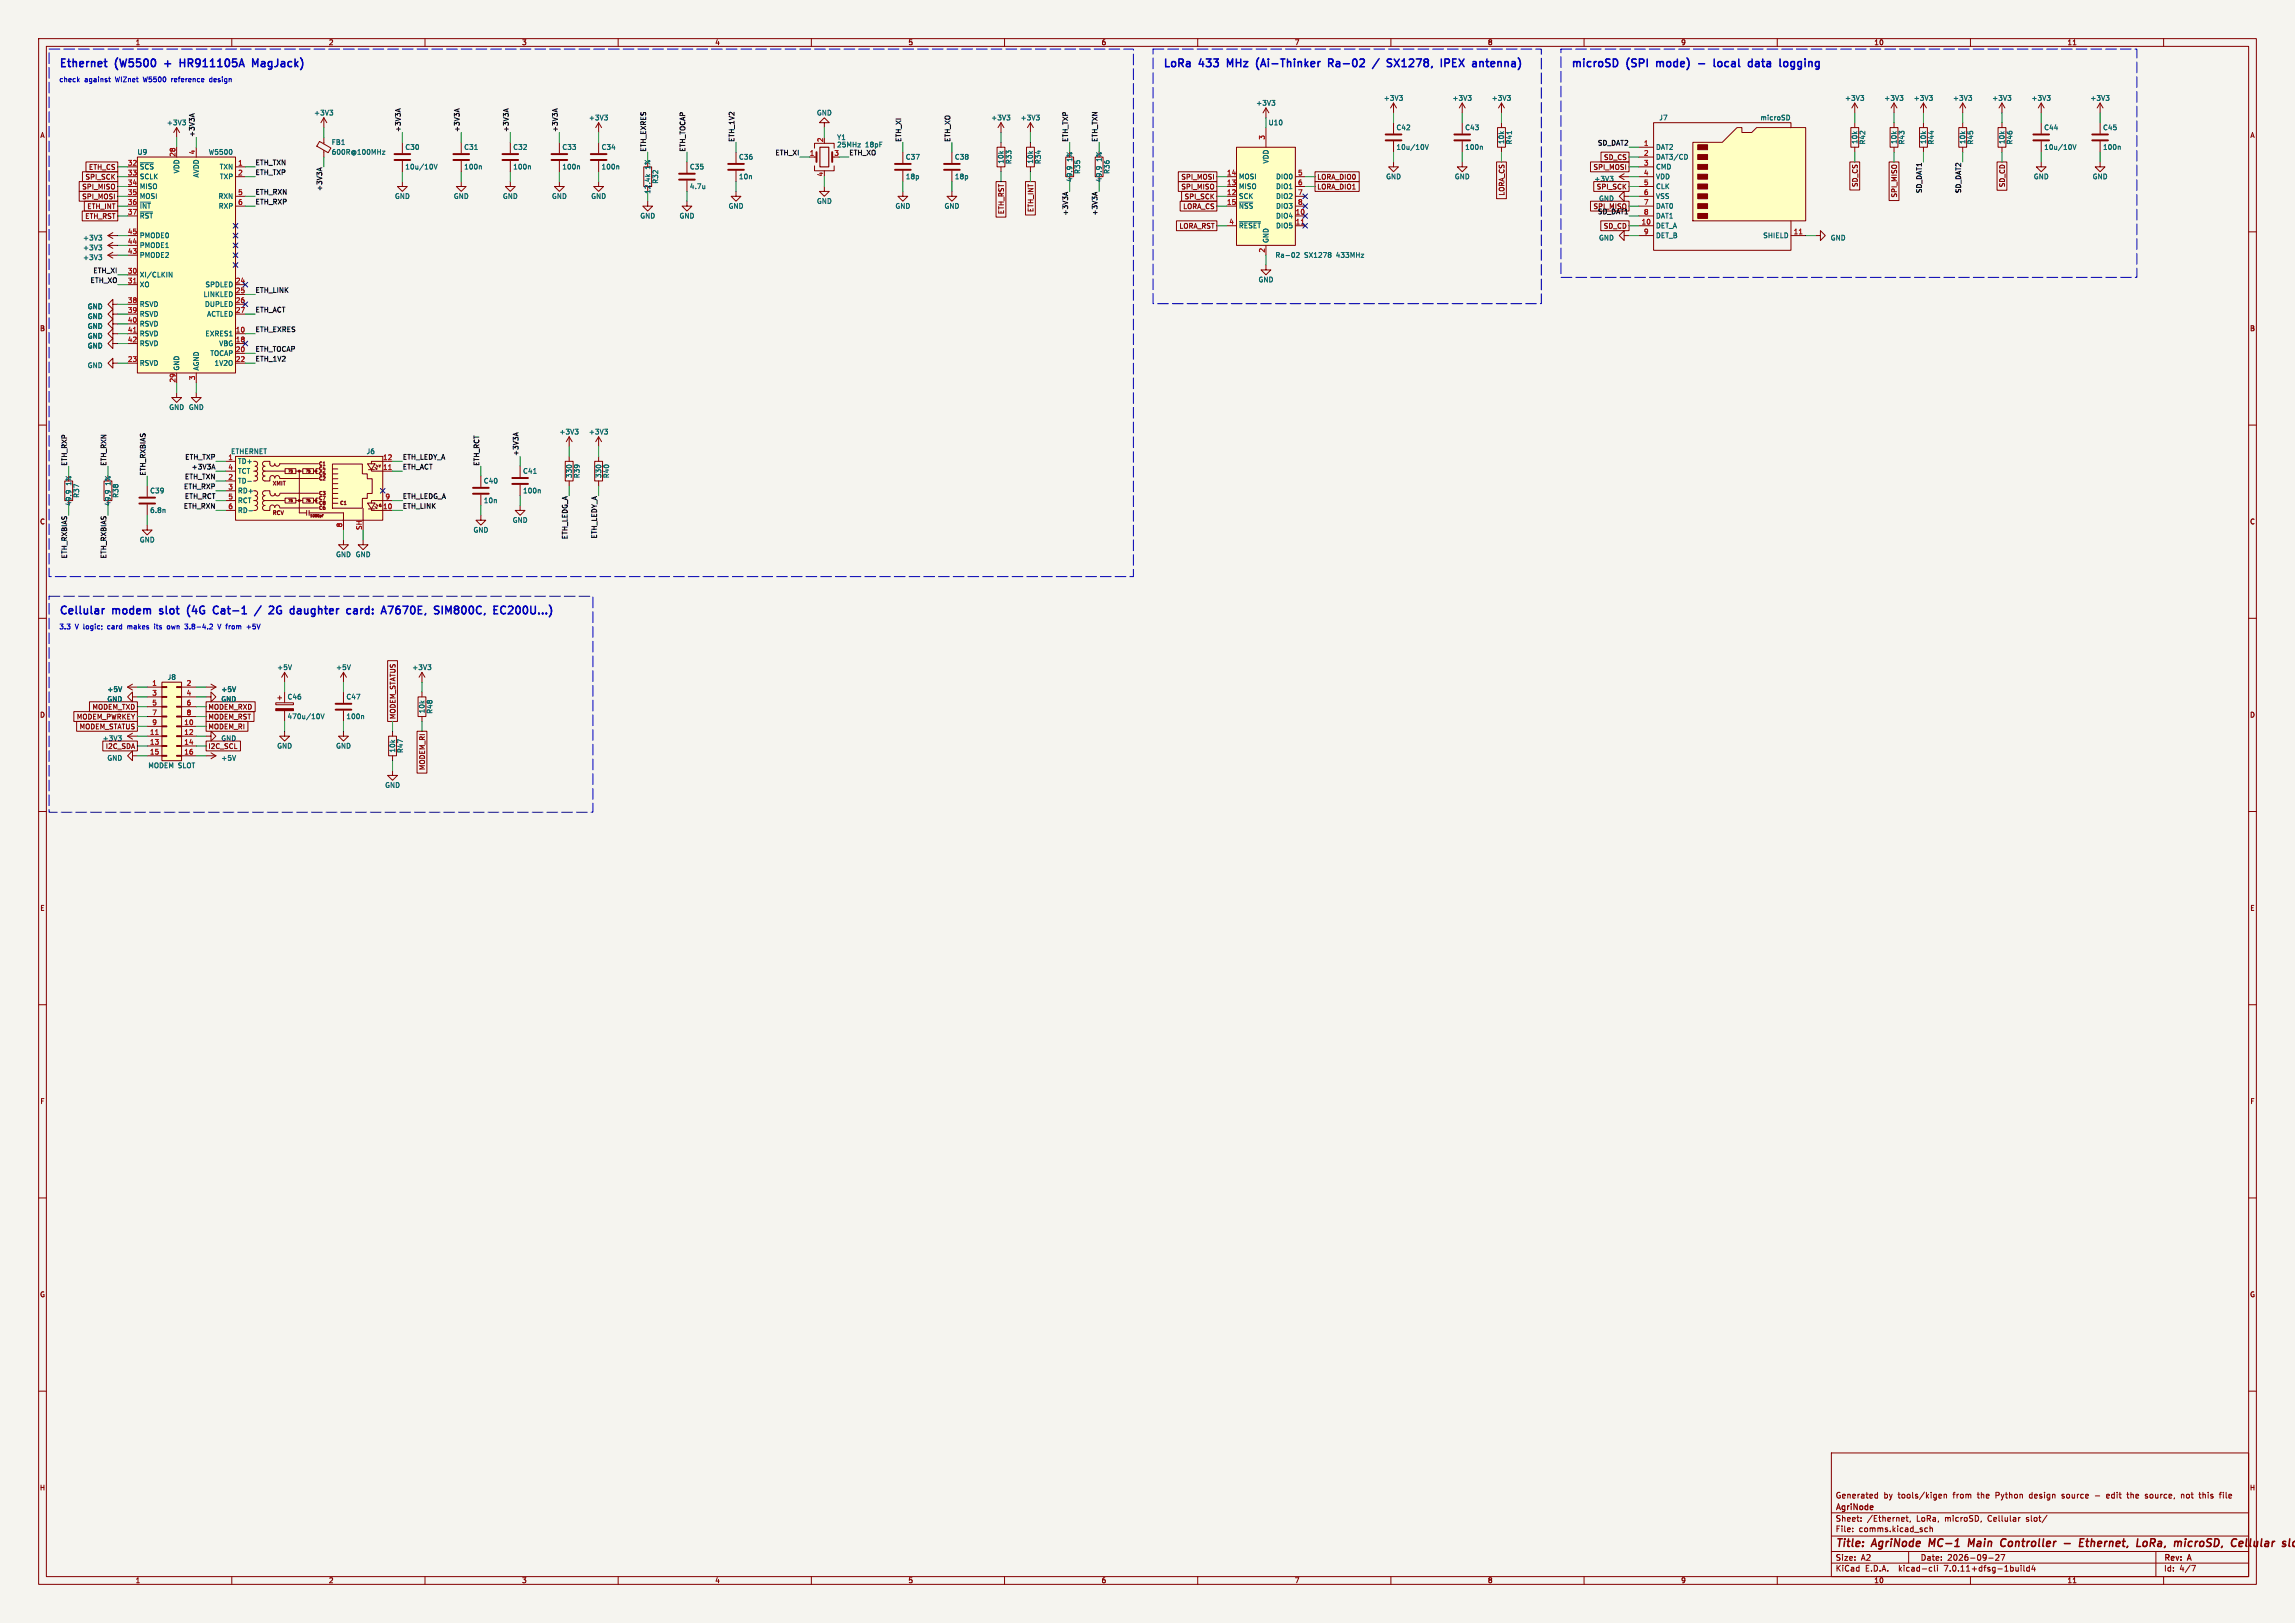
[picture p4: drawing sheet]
<svg xmlns="http://www.w3.org/2000/svg" width="594mm" height="420mm" viewBox="0 0 594 420" stroke-linecap="round" stroke-linejoin="round" font-family="sans-serif">
<defs><g id="words">
<g font-size="2.8" fill="#0000c2">
<text x="15.2" y="17.5">Ethernet</text>
<text x="29.9" y="17.5">(W5500</text>
<text x="43.5" y="17.5">+</text>
<text x="48.3" y="17.5">HR911105A</text>
<text x="67.9" y="17.5">MagJack)</text>
<text x="301" y="17.5">LoRa</text>
<text x="310.5" y="17.5">433</text>
<text x="318.6" y="17.5">MHz</text>
<text x="326.9" y="17.5">(Ai-Thinker</text>
<text x="346.4" y="17.5">Ra-02</text>
<text x="358.8" y="17.5">/</text>
<text x="363.2" y="17.5">SX1278,</text>
<text x="377.9" y="17.5">IPEX</text>
<text x="386.9" y="17.5">antenna)</text>
<text x="406.6" y="17.5">microSD</text>
<text x="421.2" y="17.5">(SPI</text>
<text x="429.7" y="17.5">mode)</text>
<text x="446.1" y="17.5">local</text>
<text x="455.9" y="17.5">data</text>
<text x="464.8" y="17.5">logging</text>
<text x="15.2" y="159.1">Cellular</text>
<text x="29.3" y="159.1">modem</text>
<text x="42.3" y="159.1">slot</text>
<text x="50.2" y="159.1">(4G</text>
<text x="57.8" y="159.1">Cat-1</text>
<text x="69.4" y="159.1">/</text>
<text x="73.8" y="159.1">2G</text>
<text x="80.1" y="159.1">daughter</text>
<text x="95.5" y="159.1">card:</text>
<text x="105.4" y="159.1">A7670E,</text>
<text x="119.8" y="159.1">SIM800C,</text>
<text x="135.9" y="159.1">EC200U...)</text>
</g>
<g font-size="2.8" fill="#840000">
<text x="475" y="400.9">Title:</text>
<text x="484.7" y="400.9">AgriNode</text>
<text x="500.1" y="400.9">MC-1</text>
<text x="511.1" y="400.9">Main</text>
<text x="520.3" y="400.9">Controller</text>
<text x="537.5" y="400.9">-</text>
<text x="542.3" y="400.9">Ethernet,</text>
<text x="557.9" y="400.9">LoRa,</text>
<text x="568.5" y="400.9">microSD,</text>
<text x="584" y="400.9">Cellular</text>
</g>
<g font-size="2.1" fill="#840000">
<text x="475" y="388">Generated</text>
<text x="487.5" y="388">by</text>
<text x="491.3" y="388">tools/kigen</text>
<text x="505.7" y="388">from</text>
<text x="512.1" y="388">the</text>
<text x="516.9" y="388">Python</text>
<text x="525.8" y="388">design</text>
<text x="534.4" y="388">source</text>
<text x="546.3" y="388">edit</text>
<text x="551.8" y="388">the</text>
<text x="556.6" y="388">source,</text>
<text x="566" y="388">not</text>
<text x="570.9" y="388">this</text>
<text x="576.3" y="388">file</text>
<text x="475" y="394">Sheet:</text>
<text x="475" y="391.2">AgriNode</text>
<text x="483.2" y="394">/Ethernet,</text>
<text x="496.1" y="394">LoRa,</text>
<text x="503.5" y="394">microSD,</text>
<text x="514.8" y="394">Cellular</text>
<text x="524.9" y="394">slot/</text>
<text x="475" y="396.7">File:</text>
<text x="481.1" y="396.7">comms.kicad_sch</text>
<text x="475" y="406.9">KiCad</text>
<text x="475" y="404.1">Size:</text>
<text x="481.7" y="404.1">A2</text>
<text x="482.7" y="406.9">E.D.A.</text>
<text x="491.6" y="406.9">kicad-cli</text>
<text x="497" y="404.1">Date:</text>
<text x="503.5" y="406.9">7.0.11+dfsg-1build4</text>
<text x="504" y="404.1">2026-09-27</text>
<text x="560" y="404.3">Rev:</text>
<text x="560" y="406.9">Id:</text>
<text x="564.1" y="406.9">4/7</text>
<text x="566.4" y="404.3">A</text>
</g>
<g font-size="1.8" fill="#840000">
<text x="35" y="11.9">1</text>
<text x="85" y="11.9">2</text>
<text x="135" y="11.9">3</text>
<text x="185" y="11.9">4</text>
<text x="235" y="11.9">5</text>
<text x="285" y="11.9">6</text>
<text x="335" y="11.9">7</text>
<text x="385" y="11.9">8</text>
<text x="435" y="11.9">9</text>
<text x="485" y="11.9">10</text>
<text x="535" y="11.9">11</text>
<text x="10.3" y="35.9">A</text>
<text x="582.3" y="35.9">A</text>
<text x="415" y="41.6">SD_CS</text>
<text x="22" y="46.7">SPI_SCK</text>
<text x="22.9" y="44.1">ETH_CS</text>
<text x="305.6" y="46.7">SPI_MOSI</text>
<text x="340.8" y="46.7">LORA_DIO0</text>
<text x="412.3" y="44.1">SPI_MOSI</text>
<text x="412.5" y="47.2">+3V3</text>
<text x="21.2" y="51.8">SPI_MOSI</text>
<text x="21.2" y="49.2">SPI_MISO</text>
<text x="305.6" y="49.2">SPI_MISO</text>
<text x="306.5" y="51.8">SPI_SCK</text>
<text x="340.8" y="49.2">LORA_DIO1</text>
<text x="389.6" y="50.8" transform="rotate(-90 389.6 50.8)">LORA_CS</text>
<text x="413.2" y="49.2">SPI_SCK</text>
<text x="413.7" y="52.3">GND</text>
<text x="481" y="48.5" transform="rotate(-90 481 48.5)">SD_CS</text>
<text x="491.2" y="51.2" transform="rotate(-90 491.2 51.2)">SPI_MISO</text>
<text x="519.1" y="48.6" transform="rotate(-90 519.1 48.6)">SD_CD</text>
<text x="21.9" y="56.8">ETH_RST</text>
<text x="22.5" y="54.3">ETH_INT</text>
<text x="260" y="55.5" transform="rotate(-90 260 55.5)">ETH_RST</text>
<text x="267.7" y="55" transform="rotate(-90 267.7 55)">ETH_INT</text>
<text x="305.1" y="59.4">LORA_RST</text>
<text x="306.1" y="54.3">LORA_CS</text>
<text x="412.3" y="54.3">SPI_MISO</text>
<text x="415" y="59.4">SD_CD</text>
<text x="10.3" y="85.9">B</text>
<text x="582.3" y="85.9">B</text>
<text x="10.3" y="135.9">C</text>
<text x="582.3" y="135.9">C</text>
<text x="10.3" y="185.9">D</text>
<text x="23.8" y="183.8">MODEM_TXD</text>
<text x="53.8" y="183.8">MODEM_RXD</text>
<text x="582.3" y="185.9">D</text>
<text x="19.8" y="186.4">MODEM_PWRKEY</text>
<text x="20.5" y="188.9">MODEM_STATUS</text>
<text x="26.5" y="192">+3V3</text>
<text x="53.8" y="188.9">MODEM_RI</text>
<text x="53.8" y="186.4">MODEM_RST</text>
<text x="57.2" y="192">GND</text>
<text x="102.6" y="186.2" transform="rotate(-90 102.6 186.2)">MODEM_STATUS</text>
<text x="27.3" y="194">I2C_SDA</text>
<text x="53.8" y="194">I2C_SCL</text>
<text x="110.2" y="199.4" transform="rotate(-90 110.2 199.4)">MODEM_RI</text>
<text x="10.3" y="235.9">E</text>
<text x="582.3" y="235.9">E</text>
<text x="10.3" y="285.9">F</text>
<text x="582.3" y="285.9">F</text>
<text x="10.3" y="335.9">G</text>
<text x="582.3" y="335.9">G</text>
<text x="10.2" y="385.9">H</text>
<text x="582.2" y="385.9">H</text>
<text x="35" y="409.9">1</text>
<text x="85" y="409.9">2</text>
<text x="135" y="409.9">3</text>
<text x="185" y="409.9">4</text>
<text x="235" y="409.9">5</text>
<text x="285" y="409.9">6</text>
<text x="335" y="409.9">7</text>
<text x="385" y="409.9">8</text>
<text x="435" y="409.9">9</text>
<text x="485" y="409.9">10</text>
<text x="535" y="409.9">11</text>
</g>
<g font-size="1.8" fill="#0000c2">
<text x="15.2" y="21.3">check</text>
<text x="21.9" y="21.3">against</text>
<text x="30" y="21.3">WIZnet</text>
<text x="37.4" y="21.3">W5500</text>
<text x="44.8" y="21.3">reference</text>
<text x="54.9" y="21.3">design</text>
<text x="15.2" y="162.9">3.3</text>
<text x="19.4" y="162.9">V logic;</text>
<text x="28.1" y="162.9">card</text>
<text x="33.5" y="162.9">makes</text>
<text x="40.6" y="162.9">its</text>
<text x="44.2" y="162.9">own</text>
<text x="49" y="162.9">3.8-4.2</text>
<text x="57.7" y="162.9">V from</text>
<text x="65.5" y="162.9">+5V</text>
</g>
<g font-size="1.8" fill="#006464">
<text x="325" y="27.5">+3V3</text>
<text x="358" y="26.3">+3V3</text>
<text x="375.8" y="26.3">+3V3</text>
<text x="386" y="26.3">+3V3</text>
<text x="477.4" y="26.3">+3V3</text>
<text x="487.6" y="26.3">+3V3</text>
<text x="495.2" y="26.3">+3V3</text>
<text x="505.4" y="26.3">+3V3</text>
<text x="515.5" y="26.3">+3V3</text>
<text x="525.7" y="26.3">+3V3</text>
<text x="540.9" y="26.3">+3V3</text>
<text x="43.1" y="32.6">+3V3</text>
<text x="81.2" y="30.1">+3V3</text>
<text x="152.3" y="31.3">+3V3</text>
<text x="211.3" y="30.1">GND</text>
<text x="256.4" y="31.3">+3V3</text>
<text x="264.1" y="31.3">+3V3</text>
<text x="328.2" y="32.6">U10</text>
<text x="361.3" y="33.9">C42</text>
<text x="379.1" y="33.9">C43</text>
<text x="429.3" y="31.3">J7</text>
<text x="455.5" y="31.3">microSD</text>
<text x="529" y="33.9">C44</text>
<text x="544.2" y="33.9">C45</text>
<text x="35.5" y="40.2">U9</text>
<text x="53.9" y="40.2">W5500</text>
<text x="85.7" y="37.7">FB1</text>
<text x="85.7" y="40.2">600R@100MHz</text>
<text x="104.8" y="39">C30</text>
<text x="120" y="39">C31</text>
<text x="132.7" y="39">C32</text>
<text x="145.4" y="39">C33</text>
<text x="155.6" y="39">C34</text>
<text x="191.1" y="41.5">C36</text>
<text x="216.5" y="36.4">Y1</text>
<text x="234.3" y="41.5">C37</text>
<text x="247" y="41.5">C38</text>
<text x="277.7" y="41.8" transform="rotate(-90 277.7 41.8)">1%</text>
<text x="285.3" y="41.8" transform="rotate(-90 285.3 41.8)">1%</text>
<text x="361.3" y="39">10u/10V</text>
<text x="379.1" y="39">100n</text>
<text x="389.5" y="37.4" transform="rotate(-90 389.5 37.4)">10k</text>
<text x="391.5" y="37.5" transform="rotate(-90 391.5 37.5)">R41</text>
<text x="428.5" y="39">DAT2</text>
<text x="428.5" y="41.5">DAT3/CD</text>
<text x="480.9" y="37.4" transform="rotate(-90 480.9 37.4)">10k</text>
<text x="483" y="37.5" transform="rotate(-90 483 37.5)">R42</text>
<text x="491.1" y="37.4" transform="rotate(-90 491.1 37.4)">10k</text>
<text x="493.1" y="37.5" transform="rotate(-90 493.1 37.5)">R43</text>
<text x="498.7" y="37.4" transform="rotate(-90 498.7 37.4)">10k</text>
<text x="500.7" y="37.5" transform="rotate(-90 500.7 37.5)">R44</text>
<text x="508.9" y="37.4" transform="rotate(-90 508.9 37.4)">10k</text>
<text x="510.9" y="37.5" transform="rotate(-90 510.9 37.5)">R45</text>
<text x="519" y="37.4" transform="rotate(-90 519 37.4)">10k</text>
<text x="521.1" y="37.5" transform="rotate(-90 521.1 37.5)">R46</text>
<text x="529" y="39">10u/10V</text>
<text x="544.2" y="39">100n</text>
<text x="36.1" y="44">~{SCS}</text>
<text x="36.1" y="46.6">SCLK</text>
<text x="46.6" y="45" transform="rotate(-90 46.6 45)">VDD</text>
<text x="51.7" y="46.1" transform="rotate(-90 51.7 46.1)">AVDD</text>
<text x="56.7" y="44">TXN</text>
<text x="56.8" y="46.6">TXP</text>
<text x="104.8" y="44">10u/10V</text>
<text x="120" y="44">100n</text>
<text x="132.7" y="44">100n</text>
<text x="145.4" y="44">100n</text>
<text x="155.6" y="44">100n</text>
<text x="168.5" y="43.8" transform="rotate(-90 168.5 43.8)">1%</text>
<text x="170.5" y="47.7" transform="rotate(-90 170.5 47.7)">R32</text>
<text x="178.4" y="44">C35</text>
<text x="191.1" y="46.6">10n</text>
<text x="234.3" y="46.6">18p</text>
<text x="247" y="46.6">18p</text>
<text x="259.9" y="42.5" transform="rotate(-90 259.9 42.5)">10k</text>
<text x="262" y="42.6" transform="rotate(-90 262 42.6)">R33</text>
<text x="267.6" y="42.5" transform="rotate(-90 267.6 42.5)">10k</text>
<text x="269.6" y="42.6" transform="rotate(-90 269.6 42.6)">R34</text>
<text x="277.7" y="47.2" transform="rotate(-90 277.7 47.2)">49.9</text>
<text x="279.8" y="45.1" transform="rotate(-90 279.8 45.1)">R35</text>
<text x="285.3" y="47.2" transform="rotate(-90 285.3 47.2)">49.9</text>
<text x="287.4" y="45.1" transform="rotate(-90 287.4 45.1)">R36</text>
<text x="320.5" y="46.6">MOSI</text>
<text x="328.5" y="42.4" transform="rotate(-90 328.5 42.4)">VDD</text>
<text x="330.2" y="46.6">DIO0</text>
<text x="358.6" y="46.6">GND</text>
<text x="376.4" y="46.6">GND</text>
<text x="428.5" y="44">CMD</text>
<text x="428.5" y="46.6">VDD</text>
<text x="526.3" y="46.6">GND</text>
<text x="541.5" y="46.6">GND</text>
<text x="36.1" y="49.1">MISO</text>
<text x="36.1" y="51.7">MOSI</text>
<text x="56.4" y="51.7">RXN</text>
<text x="102.1" y="51.7">GND</text>
<text x="117.3" y="51.7">GND</text>
<text x="130" y="51.7">GND</text>
<text x="142.7" y="51.7">GND</text>
<text x="152.9" y="51.7">GND</text>
<text x="168.5" y="50.3" transform="rotate(-90 168.5 50.3)">12.4k</text>
<text x="178.4" y="49.1">4.7u</text>
<text x="211.3" y="52.9">GND</text>
<text x="320.5" y="51.7">SCK</text>
<text x="320.5" y="49.1">MISO</text>
<text x="330.2" y="49.1">DIO1</text>
<text x="330.2" y="51.7">DIO2</text>
<text x="428.5" y="49.1">CLK</text>
<text x="428.5" y="51.7">VSS</text>
<text x="36.1" y="54.2">~{INT}</text>
<text x="36.1" y="56.7">~{RST}</text>
<text x="56.5" y="54.2">RXP</text>
<text x="165.6" y="56.7">GND</text>
<text x="175.8" y="56.7">GND</text>
<text x="188.5" y="54.2">GND</text>
<text x="231.6" y="54.2">GND</text>
<text x="244.3" y="54.2">GND</text>
<text x="320.5" y="54.2">~{NSS}</text>
<text x="320.5" y="59.3">~{RESET}</text>
<text x="330.2" y="56.7">DIO4</text>
<text x="330.2" y="59.3">DIO5</text>
<text x="330.2" y="54.2">DIO3</text>
<text x="428.5" y="59.3">DET_A</text>
<text x="428.5" y="54.2">DAT0</text>
<text x="428.5" y="56.7">DAT1</text>
<text x="21.4" y="62.4">+3V3</text>
<text x="21.4" y="65">+3V3</text>
<text x="36.1" y="64.4">PMODE1</text>
<text x="36.1" y="61.8">PMODE0</text>
<text x="328.5" y="63" transform="rotate(-90 328.5 63)">GND</text>
<text x="413.7" y="62.4">GND</text>
<text x="428.5" y="61.8">DET_B</text>
<text x="456.2" y="61.8">SHIELD</text>
<text x="473.7" y="62.4">GND</text>
<text x="21.4" y="67.5">+3V3</text>
<text x="36.1" y="72">XI/CLKIN</text>
<text x="36.1" y="66.9">PMODE2</text>
<text x="330" y="66.9">Ra-02</text>
<text x="337.6" y="66.9">SX1278</text>
<text x="346" y="66.9">433MHz</text>
<text x="36.1" y="74.5">XO</text>
<text x="52.6" y="77.1">LINKLED</text>
<text x="53.1" y="74.5">SPDLED</text>
<text x="325.6" y="73.3">GND</text>
<text x="22.6" y="82.7">GND</text>
<text x="22.6" y="80.2">GND</text>
<text x="36.1" y="79.6">RSVD</text>
<text x="36.1" y="82.1">RSVD</text>
<text x="52.9" y="79.6">DUPLED</text>
<text x="53.5" y="82.1">ACTLED</text>
<text x="22.6" y="85.3">GND</text>
<text x="22.6" y="87.8">GND</text>
<text x="36.1" y="84.7">RSVD</text>
<text x="36.1" y="87.2">RSVD</text>
<text x="36.1" y="89.8">RSVD</text>
<text x="53.1" y="87.2">EXRES1</text>
<text x="56.6" y="89.8">VBG</text>
<text x="22.6" y="95.4">GND</text>
<text x="22.6" y="90.4">GND</text>
<text x="36.1" y="94.8">RSVD</text>
<text x="54.3" y="92.3">TOCAP</text>
<text x="55.4" y="94.8">1V2O</text>
<text x="46.6" y="96" transform="rotate(-90 46.6 96)">GND</text>
<text x="51.7" y="96" transform="rotate(-90 51.7 96)">AGND</text>
<text x="43.7" y="106.3">GND GND</text>
<text x="144.7" y="112.6">+3V3</text>
<text x="152.3" y="112.6">+3V3</text>
<text x="59.7" y="117.7">ETHERNET</text>
<text x="94.8" y="117.7">J6</text>
<text x="18.6" y="125.6" transform="rotate(-90 18.6 125.6)">1%</text>
<text x="28.8" y="125.6" transform="rotate(-90 28.8 125.6)">1%</text>
<text x="61.5" y="120.2">TD+</text>
<text x="61.5" y="125.3">TD-</text>
<text x="61.5" y="122.8">TCT</text>
<text x="125.1" y="125.3">C40</text>
<text x="135.3" y="122.8">C41</text>
<text x="148.2" y="123.8" transform="rotate(-90 148.2 123.8)">330</text>
<text x="150.2" y="123.9" transform="rotate(-90 150.2 123.9)">R39</text>
<text x="155.8" y="123.8" transform="rotate(-90 155.8 123.8)">330</text>
<text x="157.8" y="123.9" transform="rotate(-90 157.8 123.9)">R40</text>
<text x="18.6" y="131" transform="rotate(-90 18.6 131)">49.9</text>
<text x="20.7" y="128.9" transform="rotate(-90 20.7 128.9)">R37</text>
<text x="28.8" y="131" transform="rotate(-90 28.8 131)">49.9</text>
<text x="30.8" y="128.9" transform="rotate(-90 30.8 128.9)">R38</text>
<text x="38.7" y="127.9">C39</text>
<text x="61.5" y="127.9">RD+</text>
<text x="61.5" y="130.4">RCT</text>
<text x="125.1" y="130.4">10n</text>
<text x="135.3" y="127.9">100n</text>
<text x="38.7" y="132.9">6.8n</text>
<text x="61.5" y="132.9">RD-</text>
<text x="132.6" y="135.5">GND</text>
<text x="36.1" y="140.6">GND</text>
<text x="122.4" y="138">GND</text>
<text x="86.9" y="144.4">GND GND</text>
<text x="71.6" y="173.6">+5V</text>
<text x="86.9" y="173.6">+5V</text>
<text x="106.6" y="173.6">+3V3</text>
<text x="27.7" y="179.3">+5V</text>
<text x="43.3" y="176.1">J8</text>
<text x="57.2" y="179.3">+5V</text>
<text x="27.7" y="181.8">GND</text>
<text x="57.2" y="181.8">GND</text>
<text x="74.3" y="181.2">C46</text>
<text x="89.5" y="181.2">C47</text>
<text x="110.1" y="184.7" transform="rotate(-90 110.1 184.7)">10k</text>
<text x="112.1" y="184.8" transform="rotate(-90 112.1 184.8)">R48</text>
<text x="74.3" y="186.3">470u/10V</text>
<text x="89.5" y="186.3">100n</text>
<text x="27.7" y="197">GND</text>
<text x="57.2" y="197">+5V</text>
<text x="71.6" y="193.9">GND</text>
<text x="86.9" y="193.9">GND</text>
<text x="102.5" y="194.9" transform="rotate(-90 102.5 194.9)">10k</text>
<text x="104.5" y="195" transform="rotate(-90 104.5 195)">R47</text>
<text x="38.3" y="199">MODEM SLOT</text>
<text x="99.6" y="204.1">GND</text>
</g>
<g font-size="1.8" fill="#0f0f0f">
<text x="50.5" y="35.6" transform="rotate(-90 50.5 35.6)">+3V3A</text>
<text x="103.8" y="34.3" transform="rotate(-90 103.8 34.3)">+3V3A</text>
<text x="119" y="34.3" transform="rotate(-90 119 34.3)">+3V3A</text>
<text x="131.7" y="34.3" transform="rotate(-90 131.7 34.3)">+3V3A</text>
<text x="144.4" y="34.3" transform="rotate(-90 144.4 34.3)">+3V3A</text>
<text x="167.3" y="39.4" transform="rotate(-90 167.3 39.4)">ETH_EXRES</text>
<text x="177.5" y="39.4" transform="rotate(-90 177.5 39.4)">ETH_TOCAP</text>
<text x="190.2" y="36.8" transform="rotate(-90 190.2 36.8)">ETH_1V2</text>
<text x="200.6" y="40.3">ETH_XI</text>
<text x="216.5" y="38.3">25MHz</text>
<text x="219.7" y="40.3">ETH_XO</text>
<text x="223.9" y="38.3">18pF</text>
<text x="233.3" y="36.8" transform="rotate(-90 233.3 36.8)">ETH_XI</text>
<text x="246" y="36.8" transform="rotate(-90 246 36.8)">ETH_XO</text>
<text x="276.5" y="36.8" transform="rotate(-90 276.5 36.8)">ETH_TXP</text>
<text x="284.1" y="36.8" transform="rotate(-90 284.1 36.8)">ETH_TXN</text>
<text x="413.5" y="37.7">SD_DAT2</text>
<text x="66" y="45.4">ETH_TXP</text>
<text x="66" y="42.8">ETH_TXN</text>
<text x="66" y="50.4">ETH_RXN</text>
<text x="66" y="53">ETH_RXP</text>
<text x="83.5" y="49.6" transform="rotate(-90 83.5 49.6)">+3V3A</text>
<text x="497.5" y="50.1" transform="rotate(-90 497.5 50.1)">SD_DAT1</text>
<text x="507.6" y="50.1" transform="rotate(-90 507.6 50.1)">SD_DAT2</text>
<text x="276.5" y="55.9" transform="rotate(-90 276.5 55.9)">+3V3A</text>
<text x="284.1" y="55.9" transform="rotate(-90 284.1 55.9)">+3V3A</text>
<text x="413.5" y="55.5">SD_DAT1</text>
<text x="24" y="70.8">ETH_XI</text>
<text x="23.3" y="73.3">ETH_XO</text>
<text x="66" y="75.8">ETH_LINK</text>
<text x="66" y="80.9">ETH_ACT</text>
<text x="66" y="86">ETH_EXRES</text>
<text x="66" y="91.1">ETH_TOCAP</text>
<text x="66" y="93.6">ETH_1V2</text>
<text x="47.8" y="119">ETH_TXP</text>
<text x="104.1" y="119">ETH_LEDY_A</text>
<text x="134.3" y="118.1" transform="rotate(-90 134.3 118.1)">+3V3A</text>
<text x="17.4" y="120.7" transform="rotate(-90 17.4 120.7)">ETH_RXP</text>
<text x="27.6" y="120.7" transform="rotate(-90 27.6 120.7)">ETH_RXN</text>
<text x="37.8" y="123.2" transform="rotate(-90 37.8 123.2)">ETH_RXBIAS</text>
<text x="47.8" y="124.1">ETH_TXN</text>
<text x="49.5" y="121.6">+3V3A</text>
<text x="104.1" y="121.6">ETH_ACT</text>
<text x="124.1" y="120.7" transform="rotate(-90 124.1 120.7)">ETH_RCT</text>
<text x="47.5" y="131.7">ETH_RXN</text>
<text x="47.5" y="126.6">ETH_RXP</text>
<text x="47.8" y="129.2">ETH_RCT</text>
<text x="104.1" y="129.2">ETH_LEDG_A</text>
<text x="104.1" y="131.7">ETH_LINK</text>
<text x="147" y="139.7" transform="rotate(-90 147 139.7)">ETH_LEDG_A</text>
<text x="154.6" y="139.5" transform="rotate(-90 154.6 139.5)">ETH_LEDY_A</text>
<text x="17.4" y="144.6" transform="rotate(-90 17.4 144.6)">ETH_RXBIAS</text>
<text x="27.6" y="144.6" transform="rotate(-90 27.6 144.6)">ETH_RXBIAS</text>
</g>
<g font-size="1.8" fill="#a90000">
<text x="45.5" y="40.7" transform="rotate(-90 45.5 40.7)">28</text>
<text x="50.5" y="40.1" transform="rotate(-90 50.5 40.1)">4</text>
<text x="209.5" y="40.4">1</text>
<text x="213.1" y="36.9" transform="rotate(-90 213.1 36.9)">2</text>
<text x="215.8" y="40.4">3</text>
<text x="327.4" y="36.3" transform="rotate(-90 327.4 36.3)">3</text>
<text x="425.4" y="37.8">1</text>
<text x="425.4" y="40.4">2</text>
<text x="33" y="42.9">32</text>
<text x="33" y="45.5">33</text>
<text x="61.5" y="42.9">1</text>
<text x="61.5" y="45.5">2</text>
<text x="213.1" y="45.8" transform="rotate(-90 213.1 45.8)">4</text>
<text x="317.5" y="45.5">14</text>
<text x="335.8" y="45.5">5</text>
<text x="425.4" y="42.9">3</text>
<text x="425.4" y="45.5">4</text>
<text x="33" y="48">34</text>
<text x="33" y="50.5">35</text>
<text x="33" y="53.1">36</text>
<text x="61.5" y="50.5">5</text>
<text x="61.5" y="53.1">6</text>
<text x="317.5" y="50.5">12</text>
<text x="317.5" y="48">13</text>
<text x="317.5" y="53.1">15</text>
<text x="335.8" y="48">6</text>
<text x="335.8" y="50.5">7</text>
<text x="335.8" y="53.1">8</text>
<text x="425.4" y="48">5</text>
<text x="425.4" y="50.5">6</text>
<text x="425.4" y="53.1">7</text>
<text x="33" y="55.6">37</text>
<text x="318.1" y="58.2">4</text>
<text x="335.2" y="55.6">10</text>
<text x="335.2" y="58.2">11</text>
<text x="424.8" y="58.2">10</text>
<text x="425.4" y="55.6">8</text>
<text x="33" y="65.8">43</text>
<text x="33" y="63.2">44</text>
<text x="33" y="60.7">45</text>
<text x="327.4" y="65.5" transform="rotate(-90 327.4 65.5)">2</text>
<text x="425.4" y="60.7">9</text>
<text x="464.1" y="60.7">11</text>
<text x="33" y="70.9">30</text>
<text x="33" y="73.4">31</text>
<text x="60.9" y="73.4">24</text>
<text x="60.9" y="75.9">25</text>
<text x="33" y="78.5">38</text>
<text x="33" y="81">39</text>
<text x="33" y="83.6">40</text>
<text x="60.9" y="78.5">26</text>
<text x="60.9" y="81">27</text>
<text x="33" y="86.1">41</text>
<text x="33" y="88.6">42</text>
<text x="60.9" y="86.1">10</text>
<text x="60.9" y="88.6">18</text>
<text x="33" y="93.7">23</text>
<text x="60.9" y="91.2">20</text>
<text x="60.9" y="93.7">22</text>
<text x="45.5" y="99.1" transform="rotate(-90 45.5 99.1)">29</text>
<text x="50.5" y="98.5" transform="rotate(-90 50.5 98.5)">3</text>
<text x="59" y="119.1">1</text>
<text x="99" y="119.1">12</text>
<text x="59" y="124.2">2</text>
<text x="59" y="121.7">4</text>
<text x="99" y="121.7">11</text>
<text x="59" y="126.7">3</text>
<text x="59" y="129.3">5</text>
<text x="59" y="131.8">6</text>
<text x="99" y="131.8">10</text>
<text x="99.6" y="129.3">9</text>
<text x="88.6" y="136.6" transform="rotate(-90 88.6 136.6)">8</text>
<text x="93.7" y="137.3" transform="rotate(-90 93.7 137.3)">SH</text>
<text x="39.3" y="177.5">1</text>
<text x="48.2" y="177.5">2</text>
<text x="39.3" y="180.1">3</text>
<text x="39.3" y="182.6">5</text>
<text x="39.3" y="185.2">7</text>
<text x="48.2" y="180.1">4</text>
<text x="48.2" y="182.6">6</text>
<text x="48.2" y="185.2">8</text>
<text x="38.7" y="190.2">11</text>
<text x="39.3" y="187.7">9</text>
<text x="47.6" y="187.7">10</text>
<text x="47.6" y="190.2">12</text>
<text x="38.7" y="192.8">13</text>
<text x="38.7" y="195.3">15</text>
<text x="47.6" y="192.8">14</text>
<text x="47.6" y="195.3">16</text>
</g>
<g font-size="1.4" fill="#840000">
<text x="70.5" y="125.8">XMIT</text>
<text x="70.5" y="133.4">RCV</text>
</g>
<g font-size="1.2" fill="#840000">
<text x="82.5" y="120.6">C1</text>
<text x="82.5" y="124.4">C2</text>
<text x="82.5" y="121.9">C4</text>
<text x="82.5" y="123.2">C5</text>
<text x="82.5" y="128.2">C3</text>
<text x="82.5" y="129.5">C7</text>
<text x="82.5" y="130.8">C8</text>
<text x="88" y="130.8">C1</text>
<text x="82.5" y="132.1">C6</text>
</g>
<g font-size=".9" fill="#840000">
<text x="74.5" y="122.4">75</text>
<text x="79.1" y="122.4">75</text>
<text x="98" y="121.1">Y</text>
<text x="74.5" y="130">75</text>
<text x="79.1" y="130">75</text>
<text x="98.1" y="131.2">G</text>
<text x="80.2" y="133.9">1000pF</text>
</g>
</g></defs>
<path d="M0 0h594v420h-594z" fill="#f5f4ef" stroke="#f5f4ef" stroke-width=".26"/>
<g fill="none" stroke="#840000" stroke-width=".26">
<path d="M10 10h574v400h-574zM12 12h570v396h-570zM60 10v2M110 10v2M160 10v2M210 10v2M260 10v2M310 10v2M360 10v2M410 10v2M460 10v2M510 10v2"/>
<path d="M536.6 11.6h.7M560 10v2M10 60h2M582 60h2M10 110h2M582 110h2M10 160h2M582 160h2M10 210h2M582 210h2M10 260h2M582 260h2"/>
<path d="M10 310h2M582 310h2M10 360h2M474 376h108v32h-108zM582 360h2M474 397.5h108M474 391.5h108M479.5 396.2v.2M479.5 395.4v.2M481.7 393.5v.2M481.7 392.7v.2M485.4 387.6h.6"/>
<path d="M485.4 386.7h.6M486 386.2v1.5M492.8 392.7l.1 .3-.7 .2M493.3 392.7h.6M493.5 392.2v1.3l.4 .2M494.5 393.6l-.2 .3M498.2 396.2l.7 .1M498.9 395.4l-.7 .1M499.5 395.5l.6-.1 .1 1M499.5 394.9v1.5M501.9 387.6h.6M501.9 386.7h.4l.2 .3-.7 .2"/>
<path d="M503.2 386.8l.5-.1 .1 1M503.2 386.7v1M512.8 393.6l-.1 .3M522.9 392.7l-.4 .1M529.8 392.1l-1.3 1.9M533.7 387.6l.1 .1M533.7 386.7v.4M542.3 387.1h1.2M545.7 386.7l-.5 .2 .1 .7 .4 .1M546 387l-.8 .2M550.5 386.7h.5M550.7 386.2v1.3l.3 .2"/>
<path d="M555.3 387.1l.5 .1 .1 .3-.2 .2-.5-.1M555.3 386.7h.5M564.6 386.8l.6-.1v1M564.6 386.7v1M569.1 386.7h.6M569.5 387.7h.2M570.2 386.2v1.5M570.2 386.7v.1M574.4 386.7h.6M575 386.2h-.3M575.5 386.2v.1M575.5 386.7v1"/>
<path d="M60 408v2M110 408v2M160 408v2M210 408v2M260 408v2M310 408v2M360 408v2M410 408v2M460 408v2M474 404.5h108M474 401.5h108M494 401.5v3"/>
<path d="M499.6 405.6h.4M500 406.5l-.4 .1M500.7 405.1v1.3l.2 .2M501.5 405.1v.1M501.5 405.6v1M510 408v2M514.7 403.2h1.2M516.5 402.4l.6-.1 .3 .4-.9 1.1h.9M517.9 402.3h1l-.7 1.5M523.1 405.1v.1M523.1 405.6v1M523.8 405.1v1.3l.2 .2"/>
<path d="M525.2 405.6h-.4l-.3 .3 .2 .6h.5M525.2 405.1v1.5M526.2 405l-.3 1.1h.9M526.6 405.6v1M536.6 409.6h.7M558 401.5v6.5M560 408v2M567.2 405.1h1l-.6 1.5"/>
</g>
<g fill="none" stroke="#840000" stroke-width=".4">
<path d="M499.5 398.2l-.2 2M511 398.2l-.8 1.4-.5-1.4-.3 2M518.4 398.3l.4-.1 .4 .2M534.3 399.4h1.5M539.4 398.2h-.9l-.3 2M539.9 398.9h.8M540.3 398.2l-.2 1.7 .4 .3M541.4 398.2l-.2 2M541.6 398.9l-.3 .2M555.1 398.9l.6 .2v.7l-.2 .3-.5 .1M556.6 399.2h.8M557.1 399.2l.5 1"/>
<path d="M557.5 398.2h-.8l-.2 2M567.4 399l-.5-.1-.4 .2M582.6 398.2l-.3 1.7 .3 .3M519 400l-.6 .2M566.5 400.1h.8"/>
</g>
<path d="M438.1 36.8h7.7l3.8-3.8h1.2v1.3h2.6l1.3-1.3h12.7v24.2h-29.3z" fill="#ffffc2"/>
<g fill="#840000" stroke="#840000" stroke-width=".26">
<path d="M439.4 55.2h2.6v1.3h-2.6z"/>
<path d="M439.4 52.7h2.6v1.3h-2.6z"/>
<path d="M439.4 50.2h2.6v1.2h-2.6z"/>
<path d="M439.4 47.6h2.6v1.3h-2.6z"/>
<path d="M439.4 45.1h2.6v1.3h-2.6z"/>
<path d="M439.4 42.5h2.6v1.3h-2.6z"/>
<path d="M439.4 40h2.6v1.3h-2.6z"/>
<path d="M439.4 37.5h2.6v1.2h-2.6z"/>
<path d="M71.4 183.4h4.5v.5h-4.5z"/>
<circle cx="77.5" cy="129.5" r=".25"/>
<circle cx="77.5" cy="121.9" r=".25"/>
<circle cx="81.8" cy="129.5" r=".25"/>
<circle cx="81.8" cy="121.9" r=".25"/>
</g>
<g fill="none" stroke="#840000" stroke-width=".26">
<path d="M45.7 33l-.7 1.3M45.7 33v2.6M45.7 38.1v2.5M45.7 33l.8 1.3M50.8 38.1v2.5M82.7 36.6l2.9 1.7-.7 1.2-2.9-1.7zM83.8 30.5l-.7 1.3M83.8 30.5v2.5M83.8 35.6v1.6M83.8 38.9v1.7M83.8 30.5l.8 1.3M104.1 36.8v2.8"/>
<path d="M119.4 36.8v2.8M132.1 36.8v2.8M144.8 36.8v2.8M154.9 31.8v2.5M154.9 36.8v2.8M154.9 31.8l-.7 1.2M154.9 31.8l.8 1.2M190.5 39.4v2.8M210.8 38.4v-1.3h5.1v1.3M213.4 31.8h1.2l-1.2-1.3-1.3 1.3h1.3v1.2M233.7 39.4v2.8M246.4 39.4v2.8"/>
<path d="M258.1 38.1h2v5.1h-2zM259.1 31.8v2.5M259.1 36.8v1.3M259.1 31.8l-.8 1.2M259.1 31.8l.7 1.2M265.7 38.1h2v5.1h-2zM266.7 31.8l-.8 1.2M266.7 31.8v2.5M266.7 36.8v1.3M266.7 31.8l.8 1.2M320 38.1h15.3v25.4h-15.3zM327.7 27.9v2.6"/>
<path d="M327.7 33v5.1M327.7 27.9l-.8 1.3M327.7 27.9l.7 1.3M360.7 26.7l-.8 1.2M360.7 26.7v2.5M360.7 31.8v2.7M360.7 36.6v2.8M360.7 26.7l.7 1.2M378.5 26.7v2.5M378.5 31.8v2.7M378.5 36.6v2.8M378.5 26.7l-.8 1.2"/>
<path d="M378.5 26.7l.7 1.2M387.6 33h2v5.1h-2zM388.6 26.7l-.7 1.2M388.6 26.7v2.5M388.6 31.8v1.2M388.6 38.1v1.3M388.6 26.7l.8 1.2M414.4 39.4h7.2v2.5h-7.2zM424.2 38.1h3.8M438.1 36.8h7.7l3.8-3.8h1.2v1.3h2.6l1.3-1.3h12.7v24.2h-29.3zM463.5 33v-1.2h-35.5v33h35.5v-7.6M479 33h2.1v5.1h-2.1z"/>
<path d="M480.1 26.7l-.8 1.2M480.1 26.7v2.5M480.1 31.8v1.2M480.1 38.1v1.3M480.1 26.7l.7 1.2M489.2 33h2v5.1h-2zM490.2 26.7l-.7 1.2M490.2 26.7v2.5M490.2 31.8v1.2M490.2 38.1v1.3M490.2 26.7l.8 1.2M496.8 33h2.1v5.1h-2.1z"/>
<path d="M497.8 26.7l-.7 1.2M497.8 26.7v2.5M497.8 31.8v1.2M497.8 38.1v1.3M497.8 26.7l.8 1.2M507 33h2v5.1h-2zM508 26.7v2.5M508 31.8v1.2M508 38.1v1.3M508 26.7l-.8 1.2M508 26.7l.8 1.2M517.1 33h2.1v5.1h-2.1z"/>
<path d="M518.2 26.7l-.8 1.2M518.2 26.7v2.5M518.2 31.8v1.2M518.2 38.1v1.3M518.2 26.7l.7 1.2M528.3 26.7l-.7 1.2M528.3 26.7v2.5M528.3 31.8v2.7M528.3 36.6v2.8M528.3 26.7l.8 1.2M543.6 26.7v2.5M543.6 31.8v2.7"/>
<path d="M543.6 36.6v2.8M543.6 26.7l-.8 1.2M543.6 26.7l.7 1.2M20.5 49.5h10v2.6h-10zM20.5 47h10v2.5h-10zM21.3 54.6h9.2v2.6h-9.2zM21.3 44.5h9.2v2.5h-9.2zM21.8 52.1h8.7v2.5h-8.7zM22.3 41.9h8.2v2.6h-8.2zM33 43.2h2.6M33 45.7h2.6M33 48.3h2.6"/>
<path d="M33 50.8h2.6M33 53.3h2.6M33 55.9h2.6M35.6 40.6h25.4v55.9h-25.4zM61 43.2h2.5M61 45.7h2.5M61 50.8h2.5M61 53.3h2.5M104.1 47v1.3h1.3l-1.3 1.2-1.2-1.2h1.2M104.1 41.7v2.8M119.4 47v1.3h1.2l-1.2 1.2-1.3-1.2h1.3M119.4 41.7v2.8"/>
<path d="M132.1 47v1.3h1.2l-1.2 1.2-1.3-1.2h1.3M132.1 41.7v2.8M144.8 47v1.3h1.2l-1.2 1.2-1.3-1.2h1.3M144.8 41.7v2.8M154.9 47v1.3h1.3l-1.3 1.2-1.2-1.2h1.2M154.9 41.7v2.8M166.6 43.2h2.1v5.1h-2.1zM167.6 52.1v1.2h1.3l-1.3 1.3-1.2-1.3h1.2M177.8 52.1v1.2h1.3l-1.3 1.3-1.3-1.3h1.3M177.8 41.9v2.8M177.8 46.7v2.8M190.5 49.5v1.3h1.3l-1.3 1.3-1.3-1.3h1.3"/>
<path d="M190.5 44.2v2.8M209.5 40.6h1.8M210.8 42.9v1.3h5.1v-1.3M213.4 48.3v1.2h1.2l-1.2 1.3-1.3-1.3h1.3M213.4 44.2v.3M233.7 49.5v1.3h1.2l-1.2 1.3-1.3-1.3h1.3M233.7 44.2v2.8M246.4 49.5v1.3h1.2l-1.2 1.3-1.3-1.3h1.3M246.4 44.2v2.8M257.8 47h2.5v9.2h-2.5zM259.1 43.2v1.3M265.4 47h2.6v8.6h-2.6z"/>
<path d="M266.7 43.2v1.3M275.8 40.6h2.1v5.1h-2.1zM283.5 40.6h2v5.1h-2zM304.5 57.2h10.5v2.5h-10.5zM305 47h10v2.5h-10zM305 44.5h10v2.5h-10zM305.5 52.1h9.5v2.5h-9.5zM305.8 49.5h9.2v2.6h-9.2zM317.5 58.4h2.5M317.5 45.7h2.5M317.5 48.3h2.5M317.5 50.8h2.5"/>
<path d="M317.5 53.3h2.5M335.3 58.4h2.5M335.3 45.7h2.5M335.3 48.3h2.5M335.3 50.8h2.5M335.3 53.3h2.5M335.3 55.9h2.5M340.4 47h11.4v2.5h-11.4zM340.4 44.5h11.4v2.5h-11.4zM360.7 41.9v1.3h1.2l-1.2 1.3-1.3-1.3h1.3M378.5 41.9v1.3h1.2l-1.2 1.3-1.3-1.3h1.3M387.3 41.9h2.6v9.5h-2.6z"/>
<path d="M411.7 41.9h9.9v2.6h-9.9zM411.7 52.1h9.9v2.5h-9.9zM412.5 47h9.1v2.5h-9.1zM414.3 57.2h7.3v2.5h-7.3zM419.1 45.7h2.5M419.1 45.7l1.3 .8M420.4 50.8v-1.3l-1.3 1.3 1.3 1.3v-1.3h1.2M420.4 45l-1.3 .7M424.2 58.4h3.8M424.2 40.6h3.8M424.2 43.2h3.8M424.2 45.7h3.8"/>
<path d="M424.2 48.3h3.8M424.2 50.8h3.8M424.2 53.3h3.8M424.2 55.9h3.8M478.8 41.9h2.5v7.3h-2.5zM488.9 41.9h2.6v10h-2.6zM516.9 41.9h2.5v7.3h-2.5zM528.3 41.9v1.3h1.3l-1.3 1.3-1.3-1.3h1.3M543.6 41.9v1.3h1.2l-1.2 1.3-1.3-1.3h1.3M27.9 61h2.6M27.9 66l1.3 .8M27.9 66h2.6"/>
<path d="M27.9 61l1.3 .7M27.9 63.5l1.3 .8M27.9 63.5h2.6M29.2 78.7v-1.2l-1.3 1.2 1.3 1.3v-1.3h1.3M29.2 65.3l-1.3 .7M29.2 60.2l-1.3 .8M29.2 62.7l-1.3 .8M33 61h2.6M33 66h2.6M33 63.5h2.6M33 73.7h2.6M33 78.7h2.6"/>
<path d="M33 71.1h2.6M61 73.7h2.5M61 76.2h2.5M61 78.7h2.5M327.7 68.6v1.3h1.2l-1.2 1.2-1.3-1.2h1.3M327.7 63.5v2.5M420.4 61v-1.3l-1.3 1.3 1.3 1.2v-1.2h1.2M424.2 61h3.8M463.5 61h3.9M469.9 61h1.3v-1.3l1.2 1.3-1.2 1.2v-1.2M29.2 83.8v-1.2l-1.3 1.2 1.3 1.3v-1.3h1.3M29.2 81.3v-1.3l-1.3 1.3 1.3 1.3v-1.3h1.3"/>
<path d="M29.2 86.4v-1.3l-1.3 1.3 1.3 1.2v-1.2h1.3M29.2 94v-1.3l-1.3 1.3 1.3 1.3v-1.3h1.3M29.2 88.9v-1.3l-1.3 1.3 1.3 1.3v-1.3h1.3M33 86.4h2.6M33 88.9h2.6M33 94h2.6M33 81.3h2.6M33 83.8h2.6M45.7 96.5v2.6M50.8 96.5v2.6M61 86.4h2.5M61 88.9h2.5"/>
<path d="M61 91.4h2.5M61 94h2.5M61 81.3h2.5M45.7 101.6v1.3h1.3l-1.3 1.2-1.3-1.2h1.3M50.8 101.6v1.3h1.3l-1.3 1.2-1.3-1.2h1.3M58.4 119.4h2.6M61 118.1h38.1v16.5h-38.1zM65.7 119.4l.7 .1 .3 .4-.2 .5-.5 .3 .6 .2 .1 .6-.7 .4M101.6 119.4h-5.5v.6M146.3 119.4h2v5.1h-2zM147.3 113l-.7 1.3M147.3 113v2.6"/>
<path d="M147.3 118.1v1.3M147.3 113l.8 1.3M153.9 119.4h2.1v5.1h-2.1zM154.9 113l-.7 1.3M154.9 113v2.6M154.9 118.1v1.3M154.9 113l.8 1.3M16.8 124.5h2v5h-2zM26.9 124.5h2.1v5h-2.1zM38.1 135.9v1.3h1.3l-1.3 1.2-1.3-1.2h1.3M38.1 125.7v2.8M38.1 130.6v2.8"/>
<path d="M58.4 129.5h2.6M58.4 121.9h2.6M58.4 132.1h2.6M58.4 127h2.6M58.4 124.5h2.6M65.7 127l.7 .1 .3 .4-.2 .5-.5 .3 .6 .2 .1 .6-.7 .4M65.7 129.5h.3M65.7 121.9h.3M66 129.5l.5 .2 .2 .3-.1 .5-.6 .3 .5 .2 .2 .6-.3 .4-.7 .1M66 121.9l.5 .2 .2 .3-.1 .5-.6 .3 .5 .2 .2 .5-.3 .5-.7 .1M68.6 129.5l-.6 .5 .1 .5 .5 .3-.6 .4 .1 .6 .4 .3h1.3v-.7M68.6 121.9l-.6 .5 .1 .5 .5 .3-.6 .4 .1 .6 .4 .2 1.3 .1v-.7"/>
<path d="M68.6 129.5h5.1M68.6 121.9h5.2M69.8 127.6v-.6h-1.3l-.4 .3-.1 .6 .6 .4-.5 .2-.1 .6 .2 .3 .4 .1M72.4 131.3l-.2-.4-.4-.2-.5 .2-.2 .4-.2-.5-.6-.1-.3 .3-.2 .3M72.4 123.7l-.2-.5-.4-.1-.5 .1-.2 .5-.2-.5-.6-.1-.3 .2-.2 .4M72.4 131.4h10M72.4 123.8h10M72.5 127.7l-.2 .4-.3 .2-.6-.1-.2-.5-.2 .5-.5 .1-.4-.2-.2-.4M72.5 127.6h9.9M73.8 128.9h2.8v1.3h-2.8zM73.8 121.3h2.8v1.3h-2.8zM76.6 129.5h1.8"/>
<path d="M76.6 121.9h1.8M77.5 121.9v10.8h1.9M78.4 128.9h2.8v1.3h-2.8zM78.4 121.3h2.8v1.3h-2.8zM79.4 132.1v1.3M80 132.7h8.9v4.5M80 132.1v1.3M81.3 129.5h.5M81.3 121.9h.5M82.4 128.9h-.6v1.3h.6M82.4 121.3h-.6v1.3h.6M82.4 120h-10l-.2 .5-.4 .1-.5-.1-.2-.5-.2 .5-.4 .2-.6-.4-.1-.9h-1.3l-.4 .2-.2 .4 .2 .5 .5 .2-.5 .1-.2 .5 .2 .4 .5 .2"/>
<path d="M83.4 133.4h.2M83.4 133.1h.3M86 120.1h7.8v2.5h1.3v1.3h1.2v3.8h-1.2v1.3h-1.3v2.5h-7.8zM86.2 129h1.2M86.2 127.7h1.2M86.2 126.4h1.2M86.2 125.2h1.2M86.2 123.9h1.2M86.2 130.2h1.2M86.2 122.6h1.2M86.2 121.3h1.2M88.9 139.7v1.3h1.3l-1.3 1.2-1.3-1.2h1.3"/>
<path d="M94 139.7v1.3h1.2l-1.2 1.2-1.3-1.2h1.3M94 131.6v3M95.1 130.2h1.9l-.9 1.5zM95.1 120h1.9l-.9 1.5zM95.4 131.7h1.5M95.4 121.5h1.5M96.1 131.6v.5h5.5M96.1 121.4v.5h5.5M97 131.1l.5 .5h-.2M97 120.9l.5 .5h-.2M97.3 130.4l.5 .5h-.3M97.3 120.3l.5 .5h-.3"/>
<path d="M97.5 121.2v.2M97.5 131.3v.3M101.6 129.5h-5.5v.7M124.5 133.4v1.2h1.2l-1.2 1.3-1.3-1.3h1.3M124.5 123.2v2.8M124.5 128v2.8M134.6 130.8v1.3h1.3l-1.3 1.3-1.3-1.3h1.3M134.6 120.7v2.7M134.6 125.5v2.8M147.3 124.5v1.2M154.9 124.5v1.2M33 177.8l1.3 .8"/>
<path d="M33 177.8h2.6M34.3 177l-1.3 .8M38.1 177.8h3.8M41.9 177.7h1.3v.2h-1.3zM41.9 176.5h5.1v20.4h-5.1zM45.7 177.7h1.3v.2h-1.3zM47 177.8h3.8M53.3 177.8h2.6M54.6 177l1.3 .8M55.9 177.8l-1.3 .8M73.7 174v2.5M73.7 179.1v2.8"/>
<path d="M73.7 174l-.8 1.3M73.7 174l.7 1.3M88.9 174l-.8 1.3M88.9 174v2.5M88.9 179.1v2.8M88.9 174l.8 1.3M100.3 171h2.6v15.7h-2.6zM109.2 174v2.5M109.2 179.1v1.2M109.2 174l-.7 1.3M109.2 174l.8 1.3M19.1 184.1h16.5v2.6h-16.5z"/>
<path d="M19.8 186.7h15.8v2.5h-15.8zM23.2 181.6h12.4v2.6h-12.4zM26.6 191.8h9v2.5h-9zM33 190.5l1.3 .8M33 190.5h2.6M34.3 180.3v-1.2l-1.3 1.2 1.3 1.3v-1.3h1.3M34.3 195.6v-1.3l-1.3 1.3 1.3 1.3v-1.3h1.3M34.3 189.7l-1.3 .8M38.1 195.6h3.8M38.1 190.5h3.8M38.1 188h3.8M38.1 193h3.8"/>
<path d="M38.1 180.3h3.8M38.1 182.9h3.8M38.1 185.4h3.8M41.9 195.5h1.3v.2h-1.3zM41.9 192.9h1.3v.3h-1.3zM41.9 190.4h1.3v.2h-1.3zM41.9 187.8h1.3v.3h-1.3zM41.9 185.3h1.3v.2h-1.3zM41.9 182.8h1.3v.2h-1.3zM41.9 180.2h1.3v.3h-1.3zM45.7 195.5h1.3v.2h-1.3zM45.7 192.9h1.3v.3h-1.3z"/>
<path d="M45.7 190.4h1.3v.2h-1.3zM45.7 187.8h1.3v.3h-1.3zM45.7 185.3h1.3v.2h-1.3zM45.7 182.8h1.3v.2h-1.3zM45.7 180.2h1.3v.3h-1.3zM47 195.6h3.8M47 190.5h3.8M47 188h3.8M47 193h3.8M47 180.3h3.8M47 182.9h3.8M47 185.4h3.8"/>
<path d="M53.3 180.3h1.3v-1.2l1.3 1.2-1.3 1.3v-1.3M53.3 190.5h1.3v-1.3l1.3 1.3-1.3 1.3v-1.3M53.3 186.7h10.9v2.5h-10.9zM53.3 184.1h12.4v2.6h-12.4zM53.3 181.6h12.7v2.6h-12.7zM53.3 191.8h8.9v2.5h-8.9zM53.3 195.6h2.6M54.6 194.8l1.3 .8M55.9 195.6l-1.3 .7M71.4 181.9h4.5v.5h-4.5zM71.9 180.6h1M72.4 180.1v1"/>
<path d="M73.7 189.2v1.3h1.2l-1.2 1.3-1.3-1.3h1.3M73.7 183.9v2.8M88.9 189.2v1.3h1.3l-1.3 1.3-1.3-1.3h1.3M88.9 183.9v2.8M100.6 190.5h2v5.1h-2zM101.6 199.4v1.3h1.3l-1.3 1.2-1.3-1.2h1.3M101.6 189.2v1.3M101.6 195.6v1.3M107.9 189.2h2.6v10.9h-2.6zM108.2 180.3h2v5.1h-2zM109.2 185.4v1.3"/>
</g>
<path d="M336.8 58h.7M34.5 73.2h.8M465.7 60.5h.7M34.5 85.9h.8M100.6 121.5h.7M40.2 190.1h.8" fill="none" stroke="#a90000" stroke-width=".26"/>
<g fill="none" stroke="#006464" stroke-width=".26">
<path d="M47.2 31.1h.8l-.4 .4M47.8 31.5l.2 .3-.2 .5M85.3 28.5h.8l-.4 .5M85.9 29l.2 .2-.2 .6M99 39.1h.6l-.6 .8h.6M122.8 38.7h.8M156.5 29.8h.7l-.4 .5M157 30.3l.2 .2-.2 .6M260.6 29.8h.8l-.4 .5M261.1 30.3l.3 .2-.3 .6M268.2 29.8h.8l-.4 .5M268.8 30.3l.2 .2-.2 .6"/>
<path d="M329.2 26h.8l-.5 .5M329.7 26.5l.3 .2-.3 .5M362.2 24.7h.8l-.4 .5M362.7 25.2l.3 .2-.3 .6M368.4 37.7v.7M368.9 37.4l.4 1.3 .4-1.3M380 24.7h.8l-.5 .5M380.5 25.2l.3 .2-.3 .6M383.5 37.8l.2 .2v.7M390.1 24.7h.8l-.4 .5M390.7 25.2l.2 .2-.2 .6M391.2 34v.7"/>
<path d="M462.8 29.8a.68 .68 0 0 1 .4 .6 .68 .68 0 0 1-.4 .7M481.6 24.7h.8l-.5 .5M482.1 25.2l.3 .2-.3 .6M491.7 24.7h.8l-.4 .5M492.3 25.2l.2 .2-.2 .6M499.4 24.7h.7l-.4 .5M499.9 25.2l.2 .2-.2 .6M509.5 24.7h.8l-.4 .5M510.1 25.2l.2 .2-.2 .6M519.7 24.7h.8l-.5 .5M520.2 25.2l.3 .2-.3 .6M529.8 24.7h.8l-.4 .5"/>
<path d="M530.4 25.2l.2 .2-.2 .6M536.1 37.7v.7M536.5 37.4l.4 1.3 .5-1.3M545.1 24.7h.8l-.5 .5M545.6 25.2l.3 .2-.3 .6M548.6 37.8l.2 .2v.7M36.3 42.1h3.4M36.3 54.8h3.2M111.9 42.7v.8M112.3 42.5l.4 1.3 .5-1.3M124.4 42.9l.2 .2v.7M137.1 42.9l.2 .2v.7"/>
<path d="M149.8 42.9l.2 .2v.7M160 42.9l.2 .2v.7M167.4 45.1l.5 .5M168.2 45.1l-.5 .4M182.4 48v.8M182.4 48.7v.1M276.2 43.2l.7-.1 .4 .2M276.7 43.1l.2 .1M283.9 43.2l.6-.1 .4 .2M284.3 43.1l.2 .1M320.8 52.3h3.5M320.8 57.4h5.5"/>
<path d="M416.7 45.6h.8l-.4 .5M417.2 46.1l.3 .3-.3 .5M436.5 40l.3 .5-.3 .7M25.5 65.9h.8l-.4 .5M25.5 60.9h.8l-.4 .5M25.5 63.4h.8l-.4 .5M26.1 66.4l.2 .3-.2 .5M26.1 61.4l.2 .2-.2 .5M26.1 63.9l.2 .2-.2 .6M43.8 70.4l.7 1.3v-1.3M335.6 65.5l.4-.2 .3 .4-.8 .9h.8M344.4 65.4v.4"/>
<path d="M344.4 66v.6M148.8 111.1h.8l-.4 .5M149.4 111.6l.2 .2-.2 .5M156.5 111.1h.7l-.4 .5M157 111.6l.2 .2-.2 .5M17.2 127.1l.6-.2 .4 .2M17.6 126.9l.2 .2M27.3 127.1l.7-.2 .4 .2M27.8 126.9l.2 .2M42.7 131.9v.8M64.1 124.6h1M64.4 132.2h1"/>
<path d="M138.1 122.5h.7M139.7 126.7l.1 .2v.7M31.5 177.7l-.4 1.3M61 177.7l-.4 1.3M75.5 172l-.4 1.3M90.7 172l-.4 1.3M110.7 172h.8l-.4 .5M111.3 172.5l.2 .3-.2 .5M30.6 190.4h.8l-.4 .5M31.2 190.9l.2 .2-.2 .6M61 195.5l-.4 1.3M82.4 184.7a.79 .79 0 0 1 0 1.3"/>
<path d="M83.1 184.7l.4 1.3 .4-1.3M93.9 185.2l.2 .1v.7"/>
</g>
<g fill="#ffffc2" stroke="#ffffc2" stroke-width=".26">
<path d="M320 38.1h15.3v25.4h-15.3z"/>
<path d="M41.9 176.5h5.1v20.4h-5.1z"/>
<path d="M35.6 40.6h25.4v55.9h-25.4z"/>
<path d="M61 118.1h38.1v16.5h-38.1z"/>
</g>
<g fill="none" stroke="#840000" stroke-width=".51">
<path d="M102.1 39.9h4.1M117.3 39.9h4.1M130 39.9h4.1M142.7 39.9h4.1M152.9 39.9h4.1M211.3 39.4v2.5M215.4 39.4v2.5M358.6 36.3h4.1M358.6 34.8h4.1M376.4 36.3h4.1M376.4 34.8h4.1M526.3 36.3h4.1"/>
<path d="M526.3 34.8h4.1M541.5 36.3h4.1M541.5 34.8h4.1M102.1 41.4h4.1M117.3 41.4h4.1M130 41.4h4.1M142.7 41.4h4.1M152.9 41.4h4.1M175.8 46.5h4M175.8 45h4M188.5 43.9h4M188.5 42.4h4"/>
<path d="M231.6 43.9h4.1M231.6 42.4h4.1M244.3 43.9h4.1M244.3 42.4h4.1M36.1 130.3h4M36.1 128.8h4M122.4 127.8h4.1M122.4 126.2h4.1M132.6 125.2h4.1M132.6 123.7h4.1M86.9 183.6h4M86.9 182.1h4"/>
</g>
<path d="M212.2 38.1h2.3v5.1h-2.3z" fill="none" stroke="#840000" stroke-width=".3"/>
<g fill="none" stroke="#0f0f0f" stroke-width=".26">
<path d="M49.9 29.5v.6M50.3 29.4l-1.3 .4M103.3 28.3v.6M103.6 28.1l-1.2 .5M118.5 28.3v.6M118.9 28.1l-1.3 .5M131.2 28.3v.6M131.6 28.1l-1.3 .5M143.9 28.3v.6M144.3 28.1l-1.3 .5M82.9 43.5v.6M83.3 43.4l-1.3 .4"/>
<path d="M276 49.9v.6M276.3 49.8l-1.2 .4M283.6 49.9v.6M284 49.8l-1.3 .4M133.7 112.1v.6M134.1 112l-1.3 .4M54.9 121h.6M55.2 120.1l.5 1.3"/>
</g>
<g fill="none" stroke="#0000c2" stroke-width=".4">
<path d="M26.9 15.9h.8M27.3 17.2l.4 .1M46.6 15.3v2M46.6 16.2h1.2M65.4 17.3v-2l.7 1.4 .6-1.4v2M318.4 16.7l-.7-1.4v2M325.8 15a2.29 2.29 0 0 0 0 3M343.9 16.3l1-.1 .1-.3-.1-.4-.2-.2h-.8v2M344.4 16.3l.6 1M356.9 15.2l-1.7 2.5M360.9 15.3l1.3 2M362.2 15.3l-1.3 2"/>
<path d="M374 15.3h.8l.3 .3-.2 .6-.9 .1M376 16.2h.7M376.9 15.3h-.9v2h.9M384.6 15.9h.7M385.1 17.3h.2M386.2 15.9l-.3 .3v.8l.3 .3M386.9 16.4l-1 .2M428.8 15.9v1.4M428.9 16l-.1 .1M439.7 16.5h1.5M443.7 15.3v1.7l.3 .3M445.5 16l-.5-.1-.4 .4 .1 .8 .3 .2 .5-.1"/>
<path d="M452.9 15.9l.6 .1M453.5 17.2l-.6 .1M453.5 15.3v2M455 15.9l-.6 .1M455.1 16.5h-.5a.39 .39 0 0 0-.3 .4 .39 .39 0 0 0 .3 .4h.5M462.3 15.9l.4 .4v.6l-.4 .4M463.6 17.8l.5 .1M464.2 15.9h-.3l-.4 .4 .1 .8 .6 .2M26.5 157.5v1.4M27 157.5l-.4 .1-.1 .3M41.3 158.8l.2 .1M41.4 157.6v.5"/>
<path d="M49.1 156.6a2.29 2.29 0 0 0 0 3M55.6 156.9h.5l.4 .1M56.5 158.7l-.4 .2-.5-.1M67.6 156.8l-1.7 2.5M72.7 156.9a.93 .93 0 0 0-1.1 1 .93 .93 0 0 0 1.1 .9l.1-.8h-.3M78.8 157.5v1.1l.6 .3M93.4 157.5v1.4M94 157.5l-.4 .1-.2 .3M94.7 157.6l-.1 .3 .1 .9M102.8 157.6l.6 .1 .2 .3-.1 .7-.7 .2M103 156.9h.4M104.3 156.9h1.3"/>
<path d="M118 157.7l-.4 .4v.4l.4 .4 .6-.1 .1-.3v-.4l-.3-.4M118 157.7l-.4-.4 .4-.4h.6l.1 .3-.3 .5M118 157.7h.4M133.8 156.9h.2a1.07 1.07 0 0 1 .7 1 1.07 1.07 0 0 1-.7 1 1.33 1.33 0 0 1-.2-2z"/>
</g>
<g fill="none" stroke="#0000c2" stroke-width=".26">
<path d="M28.3 19.9v1.1l.3 .2M20.2 20.7l.3 .5M20.5 20.3l-.4 .5M28.1 20.3h.5M54.3 20.4v.7M26.3 162v.1M26.4 162.7v.1M26.4 162.8l-.1 .1M40 161.5v.1M40 161.9v.9M43.7 161.9l-.4 .3v.4l.4 .2M47.8 161.5h.8l-.4 .5h.3"/>
<path d="M47.9 162.7h.6M54.2 162.8h.8M55 161.6v.4M56.3 161.5l.5 1.3 .4-1.3M63.9 162.3h1M64.4 161.8v1"/>
</g>
<path d="M12.7 12.7h280.7v136.5h-280.7v-136.5M298.4 12.7h100.5v65.9h-100.5v-65.9M404 12.7h149.1v59.1h-149.1v-59.1M12.7 154.3h140.8v55.9h-140.8v-55.9" fill="none" stroke="#0000c2" stroke-width=".26" stroke-dasharray="2.8 1"/>
<g fill="none" stroke="#009600" stroke-width=".26">
<path d="M45.7 35.6v2.5M50.8 35.6v2.5M83.8 33v2.6M104.1 34.3v2.5M119.4 34.3v2.5M132.1 34.3v2.5M144.8 34.3v2.5M154.9 34.3v2.5M167.6 39.4v2.5M177.8 39.4v2.5M190.5 36.8v2.6M213.4 33v2.6"/>
<path d="M233.7 36.8v2.6M246.4 36.8v2.6M259.1 34.3v2.5M266.7 34.3v2.5M276.9 36.8v2.6M284.5 36.8v2.6M327.7 30.5v2.5M360.7 29.2v2.6M360.7 39.4v2.5M378.5 29.2v2.6M378.5 39.4v2.5M388.6 29.2v2.6"/>
<path d="M388.6 39.4v2.5M421.6 38.1h2.6M480.1 29.2v2.6M480.1 39.4v2.5M490.2 29.2v2.6M490.2 39.4v2.5M497.8 29.2v2.6M497.8 39.4v2.5M508 29.2v2.6M508 39.4v2.5M518.2 29.2v2.6M518.2 39.4v2.5"/>
<path d="M528.3 29.2v2.6M528.3 39.4v2.5M543.6 29.2v2.6M543.6 39.4v2.5M30.5 50.8h2.5M30.5 53.3h2.5M30.5 55.9h2.5M30.5 43.2h2.5M30.5 45.7h2.5M30.5 48.3h2.5M63.5 50.8h2.5M63.5 53.3h2.5"/>
<path d="M63.5 43.2h2.5M63.5 45.7h2.5M83.8 40.6v2.6M104.1 44.5v2.5M119.4 44.5v2.5M132.1 44.5v2.5M144.8 44.5v2.5M154.9 44.5v2.5M167.6 49.5v2.6M177.8 49.5v2.6M190.5 47v2.5M207 40.6h2.5"/>
<path d="M213.4 45.7v2.6M217.2 40.6h2.5M233.7 47v2.5M246.4 47v2.5M259.1 44.5v2.5M266.7 44.5v2.5M276.9 47v2.5M284.5 47v2.5M315 50.8h2.5M315 53.3h2.5M315 45.7h2.5M315 48.3h2.5"/>
<path d="M315 58.4h2.5M337.8 45.7h2.6M337.8 48.3h2.6M421.6 50.8h2.6M421.6 53.3h2.6M421.6 55.9h2.6M421.6 43.2h2.6M421.6 45.7h2.6M421.6 48.3h2.6M421.6 40.6h2.6M421.6 58.4h2.6M30.5 61h2.5"/>
<path d="M30.5 78.7h2.5M30.5 63.5h2.5M30.5 71.1h2.5M30.5 66h2.5M30.5 73.7h2.5M63.5 76.2h2.5M327.7 66v2.6M421.6 61h2.6M467.4 61h2.5M30.5 81.3h2.5M30.5 94h2.5M30.5 88.9h2.5"/>
<path d="M30.5 86.4h2.5M30.5 83.8h2.5M45.7 99.1v2.5M50.8 99.1v2.5M63.5 81.3h2.5M63.5 94h2.5M63.5 86.4h2.5M63.5 91.4h2.5M55.9 119.4h2.5M101.6 119.4h2.5M134.6 118.1v2.6M147.3 115.6v2.5"/>
<path d="M154.9 115.6v2.5M17.8 120.7v2.5M17.8 130.8v2.6M27.9 120.7v2.5M27.9 130.8v2.6M38.1 123.2v2.5M38.1 133.4v2.5M55.9 132.1h2.5M55.9 129.5h2.5M55.9 127h2.5M55.9 121.9h2.5M55.9 124.5h2.5"/>
<path d="M88.9 137.2v2.5M94 137.2v2.5M101.6 132.1h2.5M101.6 129.5h2.5M101.6 121.9h2.5M124.5 120.7v2.5M124.5 130.8v2.6M134.6 128.3v2.5M147.3 125.7v2.6M154.9 125.7v2.6M35.6 177.8h2.5M50.8 177.8h2.5"/>
<path d="M73.7 176.5v2.6M88.9 176.5v2.6M109.2 176.5v2.6M35.6 193h2.5M35.6 188h2.5M35.6 195.6h2.5M35.6 185.4h2.5M35.6 190.5h2.5M35.6 182.9h2.5M35.6 180.3h2.5M50.8 193h2.5M50.8 188h2.5"/>
<path d="M50.8 195.6h2.5M50.8 185.4h2.5M50.8 190.5h2.5M50.8 182.9h2.5M50.8 180.3h2.5M73.7 186.7v2.5M88.9 186.7v2.5M101.6 186.7v2.5M101.6 196.9v2.5M109.2 186.7v2.5"/>
</g>
<g fill="none" stroke="#000084" stroke-width=".26">
<path d="M60.4 57.8l1.2 1.2M61.6 57.8l-1.2 1.2M337.2 50.2l1.2 1.2M337.2 57.8l1.2 1.2M337.2 52.7l1.2 1.2M337.2 55.3l1.2 1.2M338.4 50.2l-1.2 1.2M338.4 57.8l-1.2 1.2M338.4 52.7l-1.2 1.2M338.4 55.3l-1.2 1.2M60.4 68l1.2 1.2M60.4 65.4l1.2 1.2"/>
<path d="M60.4 62.9l1.2 1.2M60.4 60.4l1.2 1.2M61.6 68l-1.2 1.2M61.6 65.4l-1.2 1.2M61.6 62.9l-1.2 1.2M61.6 60.4l-1.2 1.2M62.9 73.1l1.2 1.2M62.9 78.1l1.2 1.2M64.1 73.1l-1.2 1.2M64.1 78.1l-1.2 1.2M62.9 88.3l1.2 1.2M64.1 88.3l-1.2 1.2"/>
<path d="M98.5 126.4l1.2 1.2M99.7 126.4l-1.2 1.2"/>
</g>
<use href="#words"/>
</svg>
